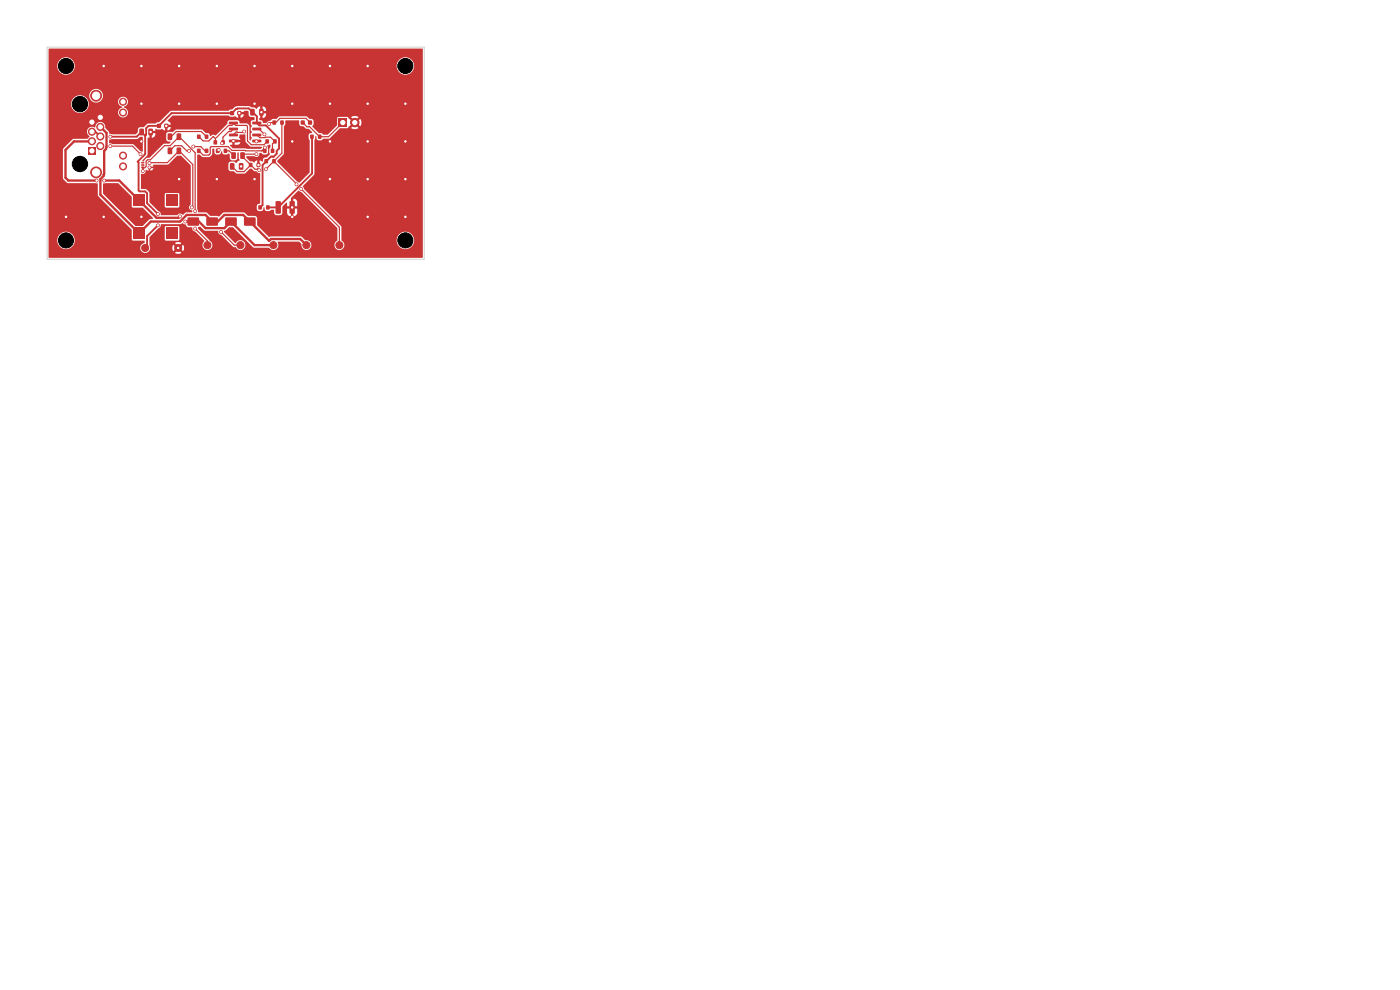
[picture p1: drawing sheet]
<svg xmlns="http://www.w3.org/2000/svg" width="297mm" height="210mm" viewBox="0 0 297 210" stroke-linecap="round" stroke-linejoin="round" font-family="sans-serif">
<g fill="#c83434">
<path d="M56.3 29.6h.7v.8h-.7z"/>
<path d="M58 29.6h.7v.8h-.7z"/>
<path d="M48.6 25.8h1.8l.1 .5-1.9 .1z"/>
<path d="M48.6 27.1h1.8l.1 .5-1.9 .1z"/>
<path d="M48.6 28.4l1.8-.1 .1 .5-1.9 .1z"/>
<path d="M48.6 29.6h1.8l.1 .5-1.9 .1z"/>
<path d="M53.5 29.6h1.9v.5l-1.8 .1z"/>
<path d="M53.5 28.4l1.9-.1v.5l-1.8 .1z"/>
<path d="M53.5 27.1h1.9v.5l-1.8 .1z"/>
<path d="M53.5 25.8h1.9v.5l-1.8 .1z"/>
</g>
<g fill="#c83434" stroke="#c83434" stroke-width=".21">
<circle cx="37.8" cy="52.6" r=".75"/>
<circle cx="65" cy="52" r=".75"/>
</g>
<g fill="#c83434">
<path d="M48.8 34.6h.7l.2 .1v1.1l-.1 .2h-.6l-.2-.1z"/>
<path d="M50.7 34.6h.7l.2 .1 .1 1.1-.2 .2h-.6l-.2-.1z"/>
<path d="M49.1 32.3h.7l.2 .1v1.1l-.1 .2h-.6l-.2-.1z"/>
<path d="M51 32.3h.7l.2 .1v1.1l-.1 .2h-.6l-.2-.1z"/>
</g>
<circle cx="72" cy="52" r=".75" fill="#c83434" stroke="#c83434" stroke-width=".21"/>
<g fill="#c83434">
<path d="M35.6 28.3h.7l.2 .1v1.1l-.1 .2h-.6l-.2-.1z"/>
<path d="M37.5 28.3h.7l.2 .1v1.1l-.1 .2h-.6l-.2-.1z"/>
<path d="M48.8 23.6h.8v.8h-.8z"/>
<path d="M50.4 23.6h.8v.8h-.8z"/>
<path d="M63.8 25.6h.8v.8h-.8z"/>
<path d="M65.4 25.6h.8v.8h-.8z"/>
<path d="M45.3 29.8h.7v.8h-.7z"/>
<path d="M47 29.8h.7v.8h-.7z"/>
<path d="M71.8 25.1h1.8v1.8h-1.8z"/>
</g>
<circle cx="75.3" cy="26" r=".9" fill="#c83434" stroke="#c83434" stroke-width=".21"/>
<g fill="#c83434">
<path d="M35.6 31.3h.7l.2 .1v1.1l-.1 .2h-.6l-.2-.1z"/>
<path d="M37.5 31.3h.7l.2 .1v1.1l-.1 .2h-.6l-.2-.1z"/>
<path d="M57.8 25.6h.7v.8h-.7z"/>
<path d="M59.5 25.6h.7v.8h-.7z"/>
<path d="M28.2 41.3h2.5v2.5h-2.5z"/>
<path d="M28.2 48.3h2.5v2.5h-2.5z"/>
<path d="M35.3 41.3h2.5v2.5h-2.5z"/>
<path d="M35.3 48.3h2.5v2.5h-2.5z"/>
</g>
<circle cx="44" cy="52" r=".75" fill="#c83434" stroke="#c83434" stroke-width=".21"/>
<g fill="#c83434">
<path d="M30 34.4l.6-.1v.3l-.6 .1z"/>
<path d="M30 34.9l.6-.1v.3l-.6 .1z"/>
<path d="M30 35.4l.6-.1v.3l-.6 .1z"/>
<path d="M31.4 35.4l.6-.1v.3l-.6 .1z"/>
<path d="M31.4 34.4l.6-.1v.3l-.6 .1z"/>
<path d="M58.5 42.7h.9l.2 .1v2.3l-.2 .2-.7 .1-.2-.2z"/>
<path d="M61.5 42.7h.8l.2 .1v2.3l-.1 .2-.7 .1-.3-.2z"/>
<path d="M52.8 34.6h.7v.8h-.7z"/>
<path d="M54.5 34.6h.7v.8h-.7z"/>
<path d="M41.8 28.6h.7v.8h-.7z"/>
<path d="M43.5 28.6h.7v.8h-.7z"/>
<path d="M45.8 31.6h.7v.8h-.7z"/>
<path d="M47.5 31.6h.7v.8h-.7z"/>
<path d="M56.1 33.8h.7v.8h-.7z"/>
<path d="M57.8 33.8h.7v.8h-.7z"/>
<path d="M29.6 27.3h.7l.2 .1v1.1l-.1 .2h-.6l-.2-.1z"/>
<path d="M31.5 27.3h.7l.2 .1 .1 1.1-.2 .2h-.6l-.2-.1z"/>
<path d="M47.8 46.2h2.4v1.6h-2.4z"/>
<path d="M51.8 46.2h2.4v1.6h-2.4z"/>
</g>
<g fill="#c83434" stroke="#c83434" stroke-width=".21">
<circle cx="30.8" cy="52.6" r=".75"/>
<circle cx="51" cy="52" r=".75"/>
</g>
<g fill="#c83434">
<path d="M53.1 23.1h.7l.2 .1v1.1l-.1 .2h-.6l-.2-.1z"/>
<path d="M55 23.1h.7l.2 .1v1.1l-.1 .2h-.6l-.2-.1z"/>
<path d="M54.8 43.6h.7v.8h-.7z"/>
<path d="M56.5 43.6h.7v.8h-.7z"/>
<path d="M33.3 26.3h.8v.8h-.8z"/>
<path d="M34.9 26.3h.8v.8h-.8z"/>
<path d="M41.8 31.6h.7v.8h-.7z"/>
<path d="M43.5 31.6h.7v.8h-.7z"/>
<path d="M39.8 46.2h2.4v1.6h-2.4z"/>
<path d="M43.8 46.2h2.4v1.6h-2.4z"/>
<path d="M65.8 28.6h.7v.8h-.7z"/>
<path d="M67.5 28.6h.7v.8h-.7z"/>
<path d="M18.7 31.3h1.5v1.5h-1.5z"/>
</g>
<g fill="#c83434" stroke="#c83434" stroke-width=".21">
<circle cx="21.3" cy="31" r=".75"/>
<circle cx="19.5" cy="30" r=".75"/>
<circle cx="21.3" cy="29" r=".75"/>
<circle cx="19.5" cy="27.9" r=".75"/>
<circle cx="21.3" cy="26.9" r=".75"/>
<circle cx="19.5" cy="25.9" r=".75"/>
<circle cx="21.3" cy="24.9" r=".75"/>
<circle cx="26.1" cy="35.3" r=".75"/>
<circle cx="26.1" cy="33" r=".75"/>
<circle cx="26.1" cy="23.9" r=".75"/>
<circle cx="26.1" cy="21.6" r=".75"/>
<circle cx="20.4" cy="36.6" r="1.15"/>
<circle cx="20.4" cy="20.3" r="1.15"/>
</g>
<g fill="#c83434">
<path d="M55.8 31.6h.7v.8h-.7z"/>
<path d="M57.5 31.6h.7v.8h-.7z"/>
</g>
<g fill="#c83434" stroke="#c83434" stroke-width=".21">
<circle cx="58" cy="52" r=".75"/>
<circle cx="46.4" cy="31.8" r=".3"/>
<circle cx="47.1" cy="30.4" r=".3"/>
<circle cx="51.8" cy="27.9" r=".3"/>
<circle cx="57.1" cy="26.3" r=".3"/>
<circle cx="62" cy="46" r=".3"/>
<circle cx="78" cy="38" r=".3"/>
<circle cx="78" cy="14" r=".3"/>
<circle cx="37.8" cy="52.6" r=".3"/>
<circle cx="62" cy="14" r=".3"/>
<circle cx="49.5" cy="29.9" r=".3"/>
<circle cx="30" cy="14" r=".3"/>
<circle cx="55.4" cy="23.8" r=".3"/>
<circle cx="62" cy="44" r=".3"/>
<circle cx="38" cy="22" r=".3"/>
<circle cx="22" cy="14" r=".3"/>
<circle cx="54" cy="22" r=".3"/>
<circle cx="14" cy="46" r=".3"/>
<circle cx="70" cy="38" r=".3"/>
<circle cx="38" cy="14" r=".3"/>
<circle cx="50.8" cy="24" r=".3"/>
<circle cx="35.3" cy="26.7" r=".3"/>
<circle cx="38" cy="38" r=".3"/>
<circle cx="70" cy="22" r=".3"/>
<circle cx="30" cy="30" r=".3"/>
<circle cx="78" cy="30" r=".3"/>
<circle cx="30" cy="46" r=".3"/>
<circle cx="54" cy="38" r=".3"/>
<circle cx="51.2" cy="35.3" r=".3"/>
<circle cx="54.8" cy="35" r=".3"/>
<circle cx="86" cy="30" r=".3"/>
<circle cx="62" cy="30" r=".3"/>
<circle cx="78" cy="46" r=".3"/>
<circle cx="22" cy="46" r=".3"/>
<circle cx="78" cy="22" r=".3"/>
<circle cx="46" cy="38" r=".3"/>
<circle cx="86" cy="38" r=".3"/>
<circle cx="46" cy="22" r=".3"/>
<circle cx="70" cy="14" r=".3"/>
<circle cx="46" cy="14" r=".3"/>
<circle cx="62" cy="22" r=".3"/>
<circle cx="31.7" cy="35.5" r=".3"/>
<circle cx="86" cy="22" r=".3"/>
<circle cx="54" cy="14" r=".3"/>
<circle cx="70" cy="30" r=".3"/>
<circle cx="31.9" cy="28" r=".3"/>
<circle cx="30" cy="22" r=".3"/>
<circle cx="86" cy="46" r=".3"/>
<circle cx="55" cy="36.1" r=".3"/>
<circle cx="54.4" cy="30" r=".3"/>
<circle cx="54.4" cy="32.7" r=".3"/>
<circle cx="56.4" cy="35.9" r=".3"/>
<circle cx="62.9" cy="39.1" r=".3"/>
<circle cx="63.9" cy="40.1" r=".3"/>
<circle cx="56.2" cy="31.3" r=".3"/>
<circle cx="56.1" cy="28.5" r=".3"/>
<circle cx="33.5" cy="47.8" r=".3"/>
<circle cx="33.5" cy="45.4" r=".3"/>
<circle cx="23.4" cy="29" r=".3"/>
<circle cx="41.4" cy="44.8" r=".3"/>
<circle cx="30.3" cy="36.3" r=".3"/>
<circle cx="41.4" cy="48.5" r=".3"/>
<circle cx="41" cy="31.1" r=".3"/>
<circle cx="40.1" cy="32" r=".3"/>
<circle cx="40.7" cy="44" r=".3"/>
<circle cx="31.7" cy="34.6" r=".3"/>
<circle cx="23.4" cy="31" r=".3"/>
<circle cx="46.9" cy="49.2" r=".3"/>
<circle cx="29.8" cy="32.7" r=".3"/>
<circle cx="38.2" cy="45.9" r=".3"/>
<circle cx="22.1" cy="38.3" r=".3"/>
<circle cx="20.5" cy="38.3" r=".3"/>
<circle cx="39.3" cy="47" r=".3"/>
</g>
<g fill="none" stroke="#c83434" stroke-width=".25">
<path d="M23.4 31h4.7l1.7 1.7M30.3 35.5v.8M30.3 35.5h.1M31.7 34.5h3.8l2.5-2.5 2.9 2.9v8.9l-.2 .2M36 29h.3l1.1-1.1h5.3l1.1 1.1M36 32l1.1-1.1h1.4l1.1 1.1h.5M38 29h.1M38 29l-1.9 1.9h-1.2l-3 3h-.6l-.3 .3v1.1l-.3 .3-.4-.1M38 29l3.4 3.4v12.4M41 31.1h1.6l.9 .9h.3M42.2 29l.9 .9h1.2l.9-.9 .5 .4M42.2 32l.9 .9h1.2l.3-.3v-1.3l.2-.2h3.6l.8 .8 7 .1"/>
<path d="M45.7 29.4v.8M46.4 31.8l-.2 .2M47.8 32h.8l1 1M49.5 26.1l.5 .5h2.3l.2 .2v3.1l.8 .8h2.7l.7-.7M49.5 27.4l-.5 .5h-.5l-1.2 1.2v1.1l-.2 .2M49.6 26.2l-.4 .4h-.7l-2.8 2.8M51.8 27.9l-.2 .2-1.5-.1-.6 .6M53.2 35l-1.4 1.4h-1.5l-1.1-1.1M54.4 32.7h-2.7l-.3 .5 2.7 2.7 .6-.1 .3 .3M54.5 28.6l.6 .6 2.3-.1 .9 .9-.5 .5v1.5M54.5 27.4h.5l1.1 1.1M56.2 31.3l-.7 .7"/>
<path d="M58.1 34.2l4.8 4.8M59.8 26v6.5l-3.4 3.4M64.2 26l.9 .9 .5-.1 2.2 2.2h1.9l3-3M65.8 26l-.9-.9h-5.5l-.9 .9h-1.1l-.3 .3M41.4 48.5l2.6 2.6v.9M46.9 49.2l2.8 2.8h1.3M63.9 40.1l8.1 8.1v3.8"/>
</g>
<path d="M19.5 27.9h.7l1.1 1.1M30.8 28.8l.2-.2v-1.4l.5-.5h2.2l2.7-2.7h12.8l.9-.9 .3-.1h2.4l1.7 1.7v1.4l.5 .5h1.4l2.8 2.8v2.1l-.5 .5v.6l-.7 .7-.5-.1-1.8 1.8v8.5l-.5 .5M30.8 28.8v3.9l-1.6 1.6 .2 .2v5.9l.2 .2h1.2l.4 .4v2.1l2.3 2.3M30.8 28.8l-.8-.8-1 1h-5.6M66.2 29v7.8l-7.2 7.2h-2.2M33.5 47.8l-2.3 2.3v2.1l-.4 .4" fill="none" stroke="#c83434" stroke-width=".4"/>
<path d="M19.5 30h-3.8l-1.8 1.8v5.9l.6 .6h6M21.3 26.9l1.3 1.3v3l-.1 .4-.4 .4v4.9l-.1 .4-.7 .7v3.3l8.2 8.2 2.5-2.5h6.2l1.4-1.4h4l1.4 1.4h1.2l1.4-1.4h4l5.5 5.5 .4-.4h6.2l1.3 1.3M22.1 38.3h3.2l7.9 7.9h4.7l.3-.3M39.3 47h2.9l1.4 1.4h4l1.4-1.4 5 5h4" fill="none" stroke="#c83434" stroke-width=".5"/>
<g fill="#c83434">
<path d="M21.9 38.9h3.2l2.8 2.8 .1 2.2 .2 .2h2.1l2.2 2.3-.8 .2-1.5 1.3h-1.5l-6.8-6.8z"/>
<path d="M29.9 36.9h.1a.7 .7 0 0 0 .7-.2 .7 .7 0 0 0 .2-.7l.5 .2a.83 .83 0 0 0 1.1-.5h-.6v.5h-.4l.1-.7 .2-.2h.7v-.4h3.2l1.8-1.8 .9-.1 2.1 2.1v8.3a.76 .76 0 0 0-.3 .7 .76 .76 0 0 0 .6 .6l-.1 .3-1.3 .1-.6 .5a.75 .75 0 0 0-1.2 0h-3.4l-.1-.1a.63 .63 0 0 0-.5-.7l-1.9-1.9v-1.7h3.2v2.6l.2 .2 2.7 .1 .3-.3-.1-2.7-.2-.2h-2.6l-.3 .3h-3.2l-.1-.5-.5-.5-1.2-.2z"/>
<path d="M60.6 25.5h2.8l.2 1.1 .8 .2 .5 .5h.6l.7 .7-.1 .2a.52 .52 0 0 0-.6 .5v.7l.2 .4v6.7l-2.3 2.3-.4-.3-4.2-4.2 .1-.3 1.3-1.4v-5.8l.3-.4z"/>
<path d="M52.3 33.2l1.6-.1a.67 .67 0 0 0 .8 .1 .67 .67 0 0 0 .3-.7l.5-.1 .4 .4 .7-.1 .3-.3-.1-1a.42 .42 0 0 1 0-.6 .42 .42 0 0 1 .6 0v.4l-.3 .5 .2 1-.7 .7a.73 .73 0 0 0-.8 .4l-.1 .5-.6-.3v.9l-.4 .1-.1-.1v-.9l-.7 .5-.4-.3h-.5l-.7-.7z"/>
<path d="M31.7 28.1l.2-.1 .1-.2h.9l.1-.5 1 .2a.45 .45 0 0 1 .7 .1l.8 .1a.71 .71 0 0 0 .7-.8h-.7v.8h-.5v-.9l.3-.1v-.2h.9a.83 .83 0 0 0-.6-.8v-.2l1.1-1h11.8l.4 .3h.6a.45 .45 0 0 1 .7 .1l.8 .1a.71 .71 0 0 0 .7-.8h-.7v.8h-.5v-.9l.3-.1v-.2h.9l.1-.3h.8l.3 1.2 1.1 .2v.5l-.6 .1-.2 .4v.4l.3 .5-.3 .3v.5l.3 .4-.3 .4v.4l.3 .5-.4 .5-.2-.1-.1-3.2-.4-.3h-1.5l-.1-.5-.4-.2h-1.9l-.2 .2-.1 .6-2.4 2.4a.89 .89 0 0 0-1.2 .2l-.2-.5-.8-.2-.8-.7h-5.5l-.7 .5h-.8l-.4 .1-.2 .4 .1 1.1a.61 .61 0 0 0 .8 .4l.1 .2-.3 .3-1.3 .1-2.8 2.8-.7 .1-.4 .4a.26 .26 0 0 1-.2 .3 .26 .26 0 0 1-.3-.1l1.1-1.3v-3.6h.9a.78 .78 0 0 0 .7-1h-.7v1h-.6z"/>
<path d="M23.2 29.6l.6-.1h5.3l.6-.5h.5l.1 3.1h-.5l-1.5-1.5h-4.4l-.7-.2z"/>
<path d="M49.3 30l.2-.1 .1-.2h1.4a.77 .77 0 0 1-.1-1.2h1.1l.1 1.6 .9 .9 2.5 .1 .1 .2-.3 .3-5.9-.1-.6-.6v-.2h1.7l.4-.2 .1-.3h-1.2v.5h-.5z"/>
<path d="M10.3 10.4l79.3-.1 .1 .1-.1 44.3h-79.2l-.1-3.8h1.8a1.85 1.85 0 0 0 2.6 1.8 1.85 1.85 0 0 0 .5-3.1 1.85 1.85 0 0 0-3 1l-.1 .3h-1.8v-19.2h3v6.1l.9 .9 6.5 .2 .2 2.7 7 7.1 .1 2.2 .2 .2h2.4l.1 .3a1.11 1.11 0 0 0-.9 1.3 1.11 1.11 0 0 0 1.1 .9l6.2 .1a1.24 1.24 0 0 0 1.4-.1l-.7-.6-.7 .6h-6.2l.7-.3 .3-.8h4.7l.2 .8 .6-.7h.8l.6 .7a1.24 1.24 0 0 0 0-1.4l-.6 .7h-.8l-.6-.7-.2 .6h-4.7l-.2-.5v-.4h5.4l.7 .6 .7-.6a1.24 1.24 0 0 0-1.4 0h-5.4v-1.2l1.9-2 .3-.2h1v2.6l.2 .2h2.7l.3-.2v-2.6l-.2-.2-2.7-.1-.3 .3h-1l.3-.6h4.1l.4-.3 .7 .3 .3 .5 1.1 .1 .1 .7 .5 .2 2 2a1.1 1.1 0 0 0-.1 1.7 1.1 1.1 0 0 0 1.6-.3 1.1 1.1 0 0 0-.5-1.6l-2.4-2.4v-.3l.5-.1 1 .9h2.7l.1 .1a.66 .66 0 0 0 .6 .7l2.7 2.6a.84 .84 0 0 1 .9 .5 1.06 1.06 0 0 0 1.4-.4 1.06 1.06 0 0 0-.4-1.4 1.06 1.06 0 0 0-1.4 .4h-.3l-2.3-2.3v-.2l.4-.2 .7-.6h.9l4.3 4.3 3.2 .1a1.11 1.11 0 0 0 1.6 .3 1.11 1.11 0 0 0 .3-1.6h4.5l.5 .4a1.08 1.08 0 0 0 1 1.4 1.08 1.08 0 0 0 1.2-1.2 1.08 1.08 0 0 0-1.4-1l-.9-.8-6.8 .2-2.4-2.5v-1.5l-.2-.3-.4-.2h-1.4l-.9-.8h-4.2l-1.1 .9-.4-.1h-1.4l-.9-.8h-1.7l-.2-.7v-11.5h.6l.6 .5h1.5l.5-.5v-1.2l.1-.1 .4 .1v.8l.4 .4 .7-.1 .3-.6a.24 .24 0 0 1 .3 .1 .24 .24 0 0 1 0 .3l.4 .3h.5l.5-.2 .1 .2 .1 .8 .1 .3 .9 .1 .5-.3v-1.3h.3v1.1l.2 .6-.7 .5-.6-.3h-.6l-.4 .3v1.3l.2 .4h.9l.6 .5h1.7l1.1-1h.3l.6 .5h.5l.4 .4 .4 .1v6.3l-.7 .4v.8l.2 .4 .8 .1a.65 .65 0 0 0 .4-.8l.2 .1a.54 .54 0 0 0 .5 .7l1.4-.3 .2 .9 .4 .2h.9l.4-.4h1l.4 .6 .9 .1a.75 .75 0 0 0 .8-.7v-.9h-.8v1.6h-.5v-1.6h-.8v.9h-1v-1.3l.8-.9 .2 .1v.6h2.1v-1.1l-.7-.4h-.1v1.5h-.5v-1.7l1.6-1.6 .6 .3 7.6 7.6 .1 2.7a1.06 1.06 0 0 0-.6 1.4 1.06 1.06 0 0 0 1.5 .5 1.06 1.06 0 0 0 .3-1.6l-.4-.4h11.7v.2a1.85 1.85 0 0 0 2.9 1.5 1.85 1.85 0 0 0 0-3.2 1.85 1.85 0 0 0-2.9 1.5h-11.7l-.1-3-7.8-7.8-.3-.5 2.5-2.7v-7.2l.2-.8h.2l.1 .6 .3 .3h.6l.5-.4h1.2l2.3-2.2h1.6l1.1-1.1 .4 .3-.7 .8a1.38 1.38 0 0 0 1.6 0l-.7-.8 .3-.3 .8 .6a1.39 1.39 0 0 0-.1-1.5l-.7 .7-.3-.3 .6-.8a1.39 1.39 0 0 0-1.5 0l.7 .8-.4 .3-1.1-1.1h-2l-.2 .3v1.5l-2 2h-.9l-.3-.3-.7-.1-1.4-1.4 .3-.4v-.9l-.4-.3h-.5l-.6-.5h-5.7l-.7 .6h-.9l-1.2 .8h-.6l-.1-.2a.49 .49 0 0 0-.7-.4v-.5h.6a.78 .78 0 0 0 .7-.9h-.7v.9h-.5v-1.4h1.2v-.3a.74 .74 0 0 0-.7-.7v1h-.5v-1l-.5 .1-.3 .4-.3-.3h-.8l-.4-.3h-2.6l-.5 .2-.6 .5h-.3l-.4 .3h-12.2l-2.6 2.4h-.3l-.4 .3h-1.6l-.9 .8h-1l-.2 .4-.1 .7-.4 .4-5.6-.1-.2-.5-.6-.7a1.11 1.11 0 0 0-1.1-1.3 1.11 1.11 0 0 0-1.1 1.1 1.12 1.12 0 0 0-1.6 .4 1.12 1.12 0 0 0 .4 1.6l-.5 .4-3 .1-2.2 2.2h-3v-9.7h4.8a1.88 1.88 0 0 0 2.6 1.8 1.88 1.88 0 0 0 .4-3.2 1.88 1.88 0 0 0-3 1.1v.3h-4.8v-1.8h8.6a1.45 1.45 0 0 0 .8 1.4 1.45 1.45 0 0 0 1.6-.1h3.7v.2a1.42 1.42 0 0 0 1 1l-.1 .1a1.06 1.06 0 0 0-.7 1.7 1.06 1.06 0 0 0 1.8-.1 1.06 1.06 0 0 0-.7-1.6l-.1-.1a1.07 1.07 0 0 0 1-1.1 1.07 1.07 0 0 0-1-1 1.07 1.07 0 0 0-1.2 .9l-3.7-.1a1.45 1.45 0 0 0-.2-2.4 1.45 1.45 0 0 0-2.2 1.2h-8.6v-6.3h1.8v.2a1.85 1.85 0 0 0 2 1.8 1.85 1.85 0 0 0 1.8-2h68.2v.2a1.85 1.85 0 0 0 2.9 1.5 1.85 1.85 0 0 0 0-3.2 1.85 1.85 0 0 0-2.9 1.5h-68.2l-.1-.3a1.85 1.85 0 0 0-1.9-1.5 1.85 1.85 0 0 0-1.8 1.8h-1.8z"/>
</g>
<path d="M10 10h80v45h-80z" fill="none" stroke="#d0d2cd" stroke-width=".21"/>
<g fill="#fff" stroke="#fff" stroke-width=".21">
<circle cx="46.4" cy="31.8" r=".15"/>
<circle cx="47.1" cy="30.4" r=".15"/>
<circle cx="51.8" cy="27.9" r=".15"/>
<circle cx="57.1" cy="26.3" r=".15"/>
<circle cx="62" cy="46" r=".15"/>
<circle cx="78" cy="38" r=".15"/>
<circle cx="78" cy="14" r=".15"/>
<circle cx="37.8" cy="52.6" r=".15"/>
<circle cx="62" cy="14" r=".15"/>
<circle cx="49.5" cy="29.9" r=".15"/>
<circle cx="30" cy="14" r=".15"/>
<circle cx="55.5" cy="23.8" r=".15"/>
<circle cx="62" cy="44" r=".15"/>
<circle cx="38" cy="22" r=".15"/>
<circle cx="22" cy="14" r=".15"/>
<circle cx="54" cy="22" r=".15"/>
<circle cx="14" cy="46" r=".15"/>
<circle cx="70" cy="38" r=".15"/>
<circle cx="38" cy="14" r=".15"/>
<circle cx="50.8" cy="24" r=".15"/>
<circle cx="35.3" cy="26.7" r=".15"/>
<circle cx="38" cy="38" r=".15"/>
<circle cx="70" cy="22" r=".15"/>
<circle cx="30" cy="30" r=".15"/>
<circle cx="78" cy="30" r=".15"/>
<circle cx="30" cy="46" r=".15"/>
<circle cx="54" cy="38" r=".15"/>
<circle cx="51.1" cy="35.3" r=".15"/>
<circle cx="54.8" cy="35" r=".15"/>
<circle cx="86" cy="30" r=".15"/>
<circle cx="62" cy="30" r=".15"/>
<circle cx="78" cy="46" r=".15"/>
<circle cx="22" cy="46" r=".15"/>
<circle cx="78" cy="22" r=".15"/>
<circle cx="46" cy="38" r=".15"/>
<circle cx="86" cy="38" r=".15"/>
<circle cx="46" cy="22" r=".15"/>
<circle cx="70" cy="14" r=".15"/>
<circle cx="46" cy="14" r=".15"/>
<circle cx="62" cy="22" r=".15"/>
<circle cx="31.7" cy="35.5" r=".15"/>
<circle cx="86" cy="22" r=".15"/>
<circle cx="54" cy="14" r=".15"/>
<circle cx="70" cy="30" r=".15"/>
<circle cx="31.9" cy="28" r=".15"/>
<circle cx="30" cy="22" r=".15"/>
<circle cx="86" cy="46" r=".15"/>
<circle cx="55" cy="36.1" r=".15"/>
<circle cx="54.4" cy="30" r=".15"/>
<circle cx="54.4" cy="32.7" r=".15"/>
<circle cx="56.4" cy="35.9" r=".15"/>
<circle cx="62.9" cy="39.1" r=".15"/>
<circle cx="63.9" cy="40.1" r=".15"/>
<circle cx="56.2" cy="31.3" r=".15"/>
<circle cx="56.1" cy="28.5" r=".15"/>
<circle cx="33.5" cy="47.8" r=".15"/>
<circle cx="33.5" cy="45.4" r=".15"/>
<circle cx="23.4" cy="29" r=".15"/>
<circle cx="41.4" cy="44.8" r=".15"/>
<circle cx="30.3" cy="36.3" r=".15"/>
<circle cx="41.4" cy="48.5" r=".15"/>
<circle cx="41" cy="31.1" r=".15"/>
<circle cx="40.1" cy="32" r=".15"/>
<circle cx="40.7" cy="44" r=".15"/>
<circle cx="31.7" cy="34.6" r=".15"/>
<circle cx="23.4" cy="31" r=".15"/>
<circle cx="46.9" cy="49.2" r=".15"/>
<circle cx="29.8" cy="32.7" r=".15"/>
<circle cx="38.2" cy="45.9" r=".15"/>
<circle cx="22.1" cy="38.3" r=".15"/>
<circle cx="20.5" cy="38.3" r=".15"/>
<circle cx="39.3" cy="47" r=".15"/>
<circle cx="72.7" cy="26" r=".45"/>
<circle cx="75.3" cy="26" r=".45"/>
<circle cx="19.5" cy="32" r=".44"/>
<circle cx="21.3" cy="31" r=".44"/>
<circle cx="19.5" cy="30" r=".44"/>
<circle cx="21.3" cy="29" r=".44"/>
<circle cx="19.5" cy="27.9" r=".44"/>
<circle cx="21.3" cy="26.9" r=".44"/>
<circle cx="19.5" cy="25.9" r=".44"/>
<circle cx="21.3" cy="24.9" r=".44"/>
<circle cx="26.1" cy="35.3" r=".44"/>
<circle cx="26.1" cy="33" r=".44"/>
<circle cx="26.1" cy="23.9" r=".44"/>
<circle cx="26.1" cy="21.6" r=".44"/>
<circle cx="20.4" cy="36.6" r=".78"/>
<circle cx="20.4" cy="20.3" r=".78"/>
</g>
<g fill="#000" stroke="#000" stroke-width=".21">
<circle cx="14" cy="14" r="1.6"/>
<circle cx="86" cy="14" r="1.6"/>
<circle cx="17" cy="22.1" r="1.62"/>
<circle cx="17" cy="34.8" r="1.62"/>
<circle cx="14" cy="51" r="1.6"/>
<circle cx="86" cy="51" r="1.6"/>
</g>
</svg>
